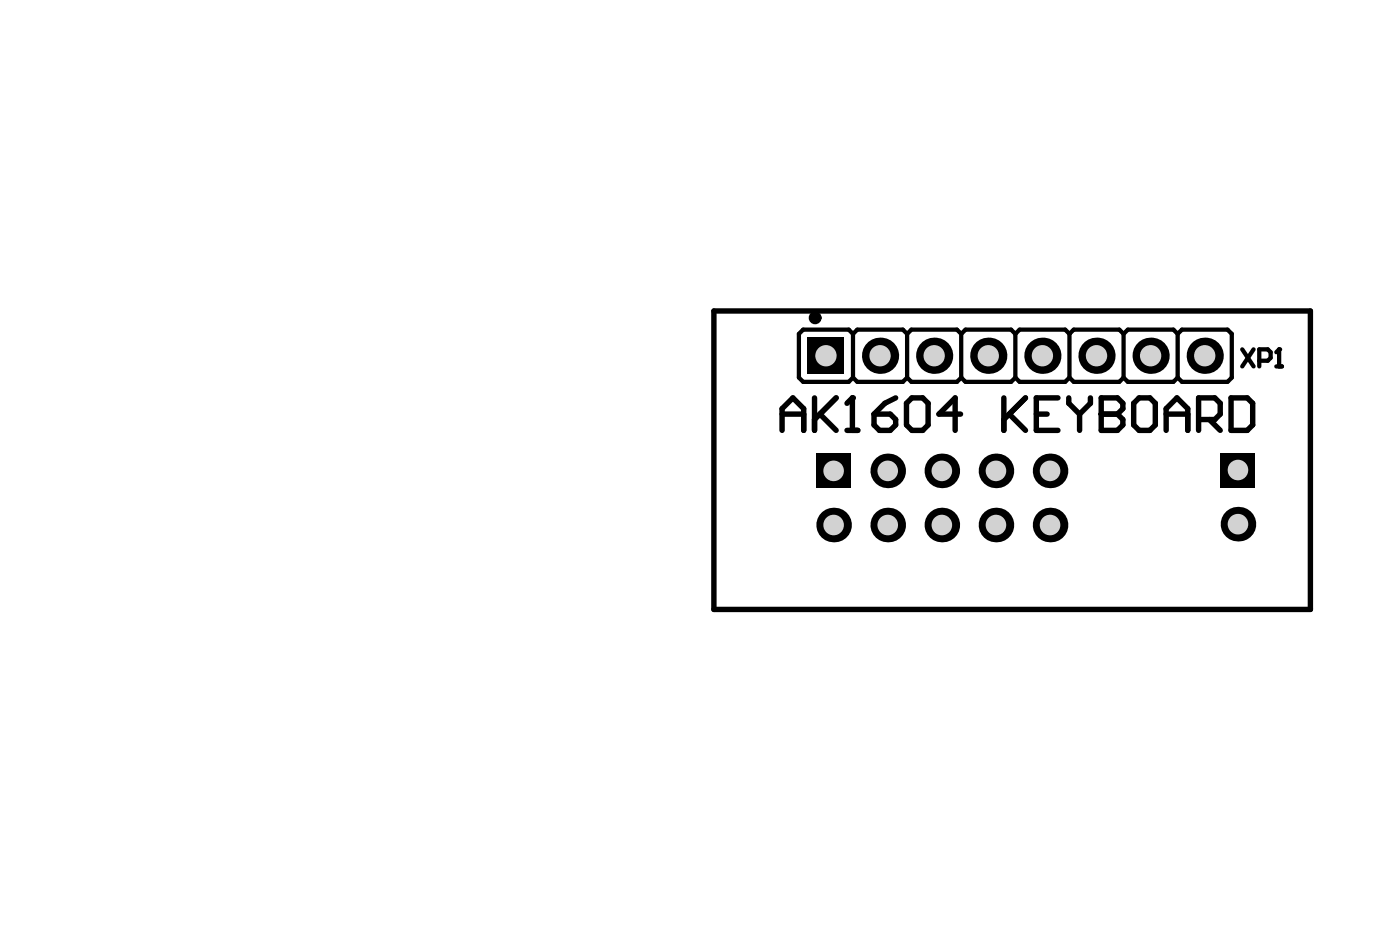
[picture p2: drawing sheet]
<svg xmlns="http://www.w3.org/2000/svg" width="219mm" height="146mm" viewBox="0 0 219 146" stroke-linecap="round" stroke-linejoin="round" font-family="sans-serif">
<g fill="none" stroke="#000" stroke-width=".67">
<path d="M133.3 58.9l.6 .7h7.2l.6-.7M133.3 52.1l.6-.7h7.2l.6 .7M133.3 52.1v6.8M133.3 52.1l-.7-.7h-7.1l-.7 .7v6.8l.7 .7h7.1l.7-.7M141.7 58.9l.7 .7h7.1l.7-.7M141.7 52.1l.7-.7h7.1l.7 .7M141.7 52.1v6.8M150.2 58.9l.6 .7h7.2l.6-.7M150.2 52.1l.6-.7h7.2l.6 .7M150.2 52.1v6.8M158.6 52.1v6.8M158.6 58.9l.7 .7h7.1l.7-.7"/>
<path d="M158.6 52.1l.7-.7h7.1l.7 .7M167.1 58.9l.6 .7h7.2l.6-.7M167.1 52.1l.6-.7h7.2l.6 .7M167.1 52.1v6.8M175.5 58.9l.7 .7h7.1l.7-.7M175.5 52.1l.7-.7h7.1l.7 .7M175.5 52.1v6.8M184 52.1l.7-.7h7.1l.6 .7v6.8l-.6 .7h-7.1l-.7-.7M184 52.1v6.8M194.1 54.5l1.7 2.7M195.8 54.5l-1.7 2.7M196.7 56.3h1.4l.4-.4v-.9l-.4-.5h-1.4v2.7"/>
<path d="M199.4 55l.4-.5v2.7M199.4 57.2h.9"/>
</g>
<g fill="#000">
<circle cx="199.8" cy="54.5" r=".33"/>
<circle cx="133.2" cy="62.1" r=".42"/>
<circle cx="155.6" cy="73.5" r="2.7"/>
<circle cx="172" cy="64.6" r=".42"/>
</g>
<g fill="none" stroke="#000" stroke-width=".85">
<path d="M122.2 67.2v-3.4l1.7-1.7 1.7 1.7v3.4M122.2 64.6h3.4M127.3 62.1v5.1M128.1 64.6l2.5 2.6M130.6 62.1l-3.3 3.4M132.3 67.2h1.7M132.3 62.9l.9-.8v5.1M136.6 64.6h2.5l.8 .9v.8l-.8 .9h-1.7l-.8-.9zM139.9 62.1l-1.7 .8-1.6 1.7M142.5 62.1h1.7l.8 .8v3.4l-.8 .9h-1.7l-.9-.9v-3.4zM150.1 64.6h-3.4l2.5-2.5v5.1M156.8 62.1v5.1"/>
<path d="M157.7 64.6l2.5 2.6M160.2 62.1l-3.4 3.4M161.9 64.6h1.7M165.3 62.1h-3.4v5.1h3.4M167 62.1v.8l1.7 1.7M168.7 64.6v2.6M170.4 62.1v.8l-1.7 1.7M172 64.6h2.6M172 62.1h2.6l.8 .8v.9l-.8 .8 .8 .9v.8l-.8 .9h-2.6zM177.1 62.9l.9-.8h1.7l.8 .8v3.4l-.8 .9h-1.7l-.9-.9zM182.2 64.6h3.4M182.2 67.2v-3.4l1.7-1.7 1.7 1.7v3.4"/>
<path d="M187.3 65.5h2.5l.8-.9v-1.7l-.8-.8h-2.5v5.1M188.9 65.5l1.7 1.7M192.3 62.1h2.6l.8 .8v3.4l-.8 .9h-2.6z"/>
</g>
<circle cx="127.3" cy="49.6" r=".5" fill="none" stroke="#000" stroke-width="1"/>
<circle cx="155.6" cy="73.5" r="1.61" fill="#d2d2d2"/>
<circle cx="162.9" cy="55.5" r="2.83" fill="#000"/>
<circle cx="162.9" cy="55.5" r="1.66" fill="#d2d2d2"/>
<circle cx="155.6" cy="81.9" r="2.7" fill="#000"/>
<circle cx="155.6" cy="81.9" r="1.61" fill="#d2d2d2"/>
<path d="M126.2 52.7h5.7v5.7h-5.7z" fill-rule="evenodd" fill="#000"/>
<circle cx="129" cy="55.5" r="1.66" fill="#d2d2d2"/>
<path d="M190.7 70.7h5.4v5.4h-5.4z" fill-rule="evenodd" fill="#000"/>
<circle cx="193.4" cy="73.4" r="1.61" fill="#d2d2d2"/>
<circle cx="147.1" cy="73.5" r="2.7" fill="#000"/>
<circle cx="147.1" cy="73.5" r="1.61" fill="#d2d2d2"/>
<circle cx="138.7" cy="73.5" r="2.7" fill="#000"/>
<circle cx="138.7" cy="73.5" r="1.61" fill="#d2d2d2"/>
<path d="M127.5 70.8h5.4v5.4h-5.4z" fill-rule="evenodd" fill="#000"/>
<circle cx="130.2" cy="73.5" r="1.61" fill="#d2d2d2"/>
<circle cx="193.4" cy="81.8" r="2.7" fill="#000"/>
<circle cx="193.4" cy="81.8" r="1.61" fill="#d2d2d2"/>
<circle cx="179.8" cy="55.5" r="2.83" fill="#000"/>
<circle cx="179.8" cy="55.5" r="1.66" fill="#d2d2d2"/>
<circle cx="171.3" cy="55.5" r="2.83" fill="#000"/>
<circle cx="171.3" cy="55.5" r="1.66" fill="#d2d2d2"/>
<circle cx="147.1" cy="81.9" r="2.7" fill="#000"/>
<circle cx="147.1" cy="81.9" r="1.61" fill="#d2d2d2"/>
<circle cx="138.7" cy="81.9" r="2.7" fill="#000"/>
<circle cx="138.7" cy="81.9" r="1.61" fill="#d2d2d2"/>
<circle cx="154.4" cy="55.5" r="2.83" fill="#000"/>
<circle cx="154.4" cy="55.5" r="1.66" fill="#d2d2d2"/>
<circle cx="145.9" cy="55.5" r="2.83" fill="#000"/>
<circle cx="145.9" cy="55.5" r="1.66" fill="#d2d2d2"/>
<circle cx="130.2" cy="81.9" r="2.7" fill="#000"/>
<circle cx="130.2" cy="81.9" r="1.61" fill="#d2d2d2"/>
<circle cx="164.1" cy="73.5" r="2.7" fill="#000"/>
<circle cx="164.1" cy="73.5" r="1.61" fill="#d2d2d2"/>
<circle cx="164.1" cy="81.9" r="2.7" fill="#000"/>
<circle cx="164.1" cy="81.9" r="1.61" fill="#d2d2d2"/>
<circle cx="188.2" cy="55.5" r="2.83" fill="#000"/>
<circle cx="188.2" cy="55.5" r="1.66" fill="#d2d2d2"/>
<circle cx="137.5" cy="55.5" r="2.83" fill="#000"/>
<circle cx="137.5" cy="55.5" r="1.66" fill="#d2d2d2"/>
<path d="M111.5 48.5h93.2v46.6h-93.2z" fill="none" stroke="#000" stroke-width=".85"/>
<circle cx="155.6" cy="73.5" r="2.54" fill="#000"/>
<circle cx="155.6" cy="73.5" r="1.61" fill="#d2d2d2"/>
<circle cx="162.9" cy="55.5" r="2.66" fill="#000"/>
<circle cx="162.9" cy="55.5" r="1.66" fill="#d2d2d2"/>
<circle cx="155.6" cy="81.9" r="2.54" fill="#000"/>
<circle cx="155.6" cy="81.9" r="1.61" fill="#d2d2d2"/>
<path d="M126.4 52.9h5.3v5.3h-5.3z" fill-rule="evenodd" fill="#000"/>
<circle cx="129" cy="55.5" r="1.66" fill="#d2d2d2"/>
<path d="M190.9 70.8h5v5.1h-5z" fill-rule="evenodd" fill="#000"/>
<circle cx="193.4" cy="73.4" r="1.61" fill="#d2d2d2"/>
<circle cx="147.1" cy="73.5" r="2.54" fill="#000"/>
<circle cx="147.1" cy="73.5" r="1.61" fill="#d2d2d2"/>
<circle cx="138.7" cy="73.5" r="2.54" fill="#000"/>
<circle cx="138.7" cy="73.5" r="1.61" fill="#d2d2d2"/>
<path d="M127.7 71h5.1v5h-5.1z" fill-rule="evenodd" fill="#000"/>
<circle cx="130.2" cy="73.5" r="1.61" fill="#d2d2d2"/>
<circle cx="193.4" cy="81.8" r="2.54" fill="#000"/>
<circle cx="193.4" cy="81.8" r="1.61" fill="#d2d2d2"/>
<circle cx="179.8" cy="55.5" r="2.66" fill="#000"/>
<circle cx="179.8" cy="55.5" r="1.66" fill="#d2d2d2"/>
<circle cx="171.3" cy="55.5" r="2.66" fill="#000"/>
<circle cx="171.3" cy="55.5" r="1.66" fill="#d2d2d2"/>
<circle cx="147.1" cy="81.9" r="2.54" fill="#000"/>
<circle cx="147.1" cy="81.9" r="1.61" fill="#d2d2d2"/>
<circle cx="138.7" cy="81.9" r="2.54" fill="#000"/>
<circle cx="138.7" cy="81.9" r="1.61" fill="#d2d2d2"/>
<circle cx="154.4" cy="55.5" r="2.66" fill="#000"/>
<circle cx="154.4" cy="55.5" r="1.66" fill="#d2d2d2"/>
<circle cx="145.9" cy="55.5" r="2.66" fill="#000"/>
<circle cx="145.9" cy="55.5" r="1.66" fill="#d2d2d2"/>
<circle cx="130.2" cy="81.9" r="2.54" fill="#000"/>
<circle cx="130.2" cy="81.9" r="1.61" fill="#d2d2d2"/>
<circle cx="164.1" cy="73.5" r="2.54" fill="#000"/>
<circle cx="164.1" cy="73.5" r="1.61" fill="#d2d2d2"/>
<circle cx="164.1" cy="81.9" r="2.54" fill="#000"/>
<circle cx="164.1" cy="81.9" r="1.61" fill="#d2d2d2"/>
<circle cx="188.2" cy="55.5" r="2.66" fill="#000"/>
<circle cx="188.2" cy="55.5" r="1.66" fill="#d2d2d2"/>
<circle cx="137.5" cy="55.5" r="2.66" fill="#000"/>
<circle cx="137.5" cy="55.5" r="1.66" fill="#d2d2d2"/>
</svg>
